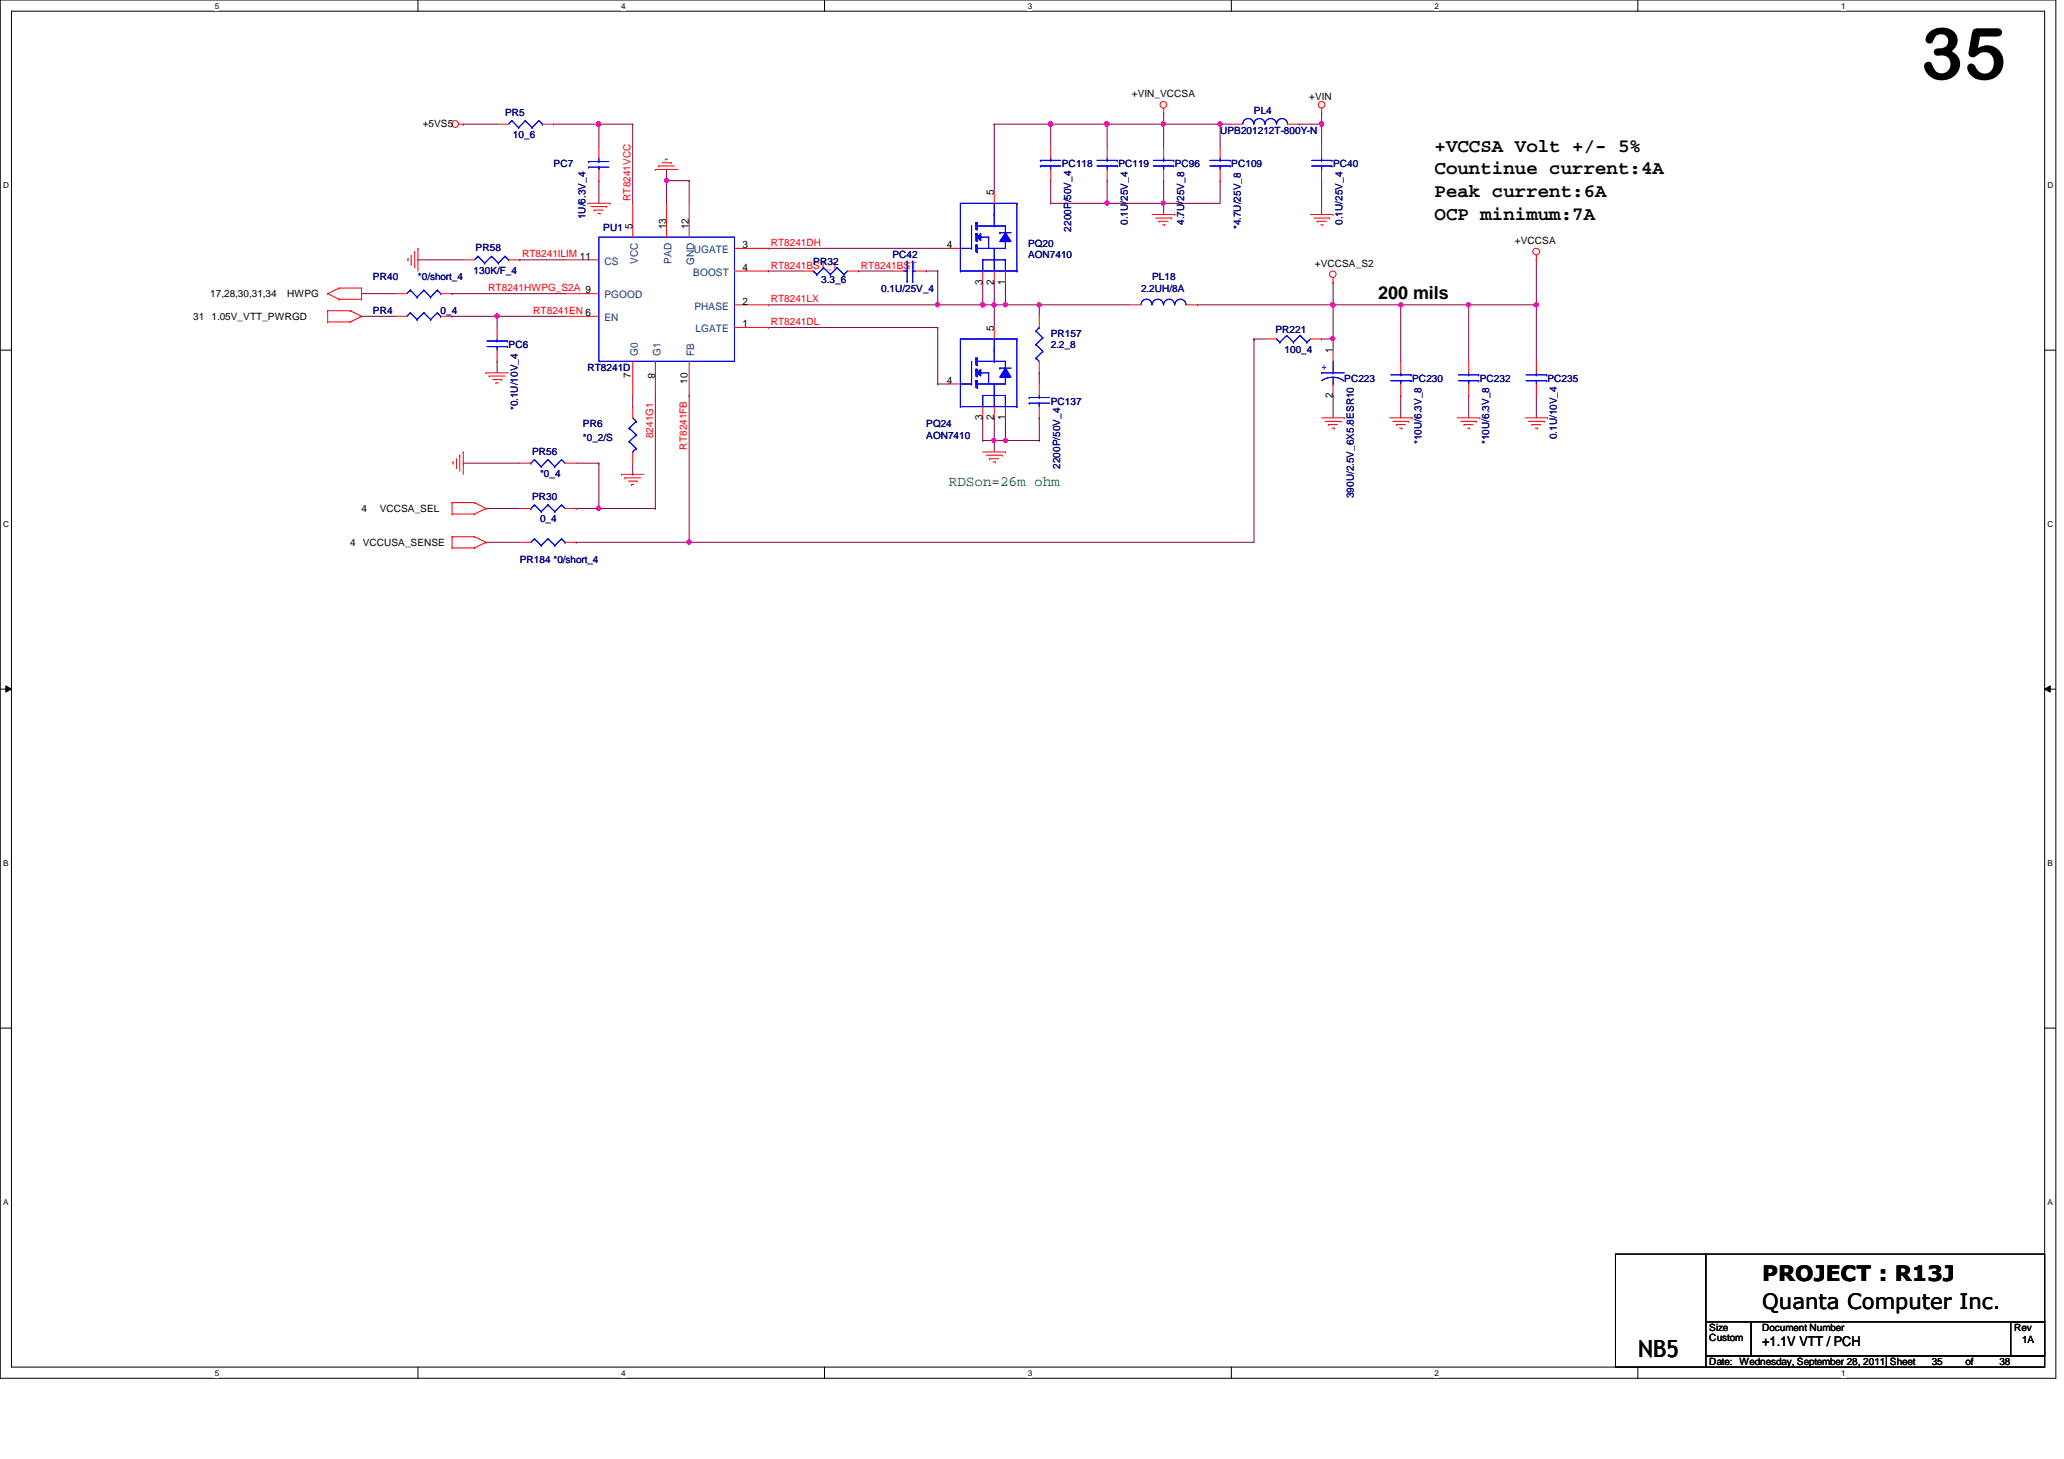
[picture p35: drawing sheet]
<svg xmlns="http://www.w3.org/2000/svg" width="297mm" height="210mm" viewBox="0 0 297 210" stroke-linecap="round" stroke-linejoin="round" font-family="sans-serif">
<defs><g id="words">
<text font-size="10.4" x="276.4" y="11.4">35</text>
<text font-size="3.4" x="235.8" y="195.2">NB5</text>
<g font-size="3">
<text x="253.6" y="184.3">PROJECT : R13J</text>
<text x="253.6" y="188.3">Quanta Computer Inc.</text>
</g>
<g font-size="2.8">
<text x="206.5" y="21.8">+VCCSA Volt +/- 5%</text>
<text x="206.5" y="28.3">Peak current:6A</text>
<text x="206.5" y="25.1">Countinue current:4A</text>
<text x="206.5" y="31.6">OCP minimum:7A</text>
</g>
<text font-size="2.6" x="198.3" y="43.1">200 mils</text>
<text font-size="2.1" fill="#008000" x="136.6" y="69.8">RDSon=26m ohm</text>
<text font-size="1.9" x="253.6" y="193.6">+1.1V VTT / PCH</text>
<g font-size="1.5">
<text x="143" y="28.1" transform="rotate(-90 143 28.1)">5</text>
<text x="91" y="33" transform="rotate(-90 91 33)">5</text>
<text x="95.9" y="33" transform="rotate(-90 95.9 33)">13</text>
<text x="99.1" y="33" transform="rotate(-90 99.1 33)">12</text>
<text x="106.8" y="35.7">3</text>
<text x="136.3" y="35.7">4</text>
<text x="106.8" y="38.9">4</text>
<text x="141.4" y="40.9" transform="rotate(-90 141.4 40.9)">3</text>
<text x="143" y="40.9" transform="rotate(-90 143 40.9)">2</text>
<text x="144.6" y="40.9" transform="rotate(-90 144.6 40.9)">1</text>
<text x="106.8" y="47.1">1</text>
<text x="106.8" y="43.8">2</text>
<text x="143" y="47.6" transform="rotate(-90 143 47.6)">5</text>
<text x="191.8" y="50.8" transform="rotate(-90 191.8 50.8)">1</text>
<text x="136.3" y="55.2">4</text>
<text x="191.8" y="57.2" transform="rotate(-90 191.8 57.2)">2</text>
<text x="141.4" y="60.5" transform="rotate(-90 141.4 60.5)">3</text>
<text x="143" y="60.5" transform="rotate(-90 143 60.5)">2</text>
<text x="144.6" y="60.5" transform="rotate(-90 144.6 60.5)">1</text>
</g>
<g font-size="1.5" fill="#004080">
<text x="87" y="38.1">CS</text>
<text x="91.8" y="38" transform="rotate(-90 91.8 38)">VCC</text>
<text x="96.6" y="37.9" transform="rotate(-90 96.6 37.9)">PAD</text>
<text x="99.8" y="39.7">BOOST</text>
<text x="99.9" y="36.4">UGATE</text>
<text x="99.9" y="38.1" transform="rotate(-90 99.9 38.1)">GND</text>
<text x="87" y="42.9">PGOOD</text>
<text x="87" y="46.2">EN</text>
<text x="99.9" y="44.5">PHASE</text>
<text x="100.1" y="47.8">LGATE</text>
<text x="91.8" y="51.2" transform="rotate(-90 91.8 51.2)">G0</text>
<text x="95" y="51.2" transform="rotate(-90 95 51.2)">G1</text>
<text x="99.9" y="51.2" transform="rotate(-90 99.9 51.2)">FB</text>
</g>
<g font-size="1.4" fill="#000080">
<text x="72.7" y="16.6">PR5</text>
<text x="180.5" y="16.5">PL4</text>
<text x="73.8" y="19.9">10_6</text>
<text x="175.6" y="19.2">UPB201212T-800Y-N</text>
<text x="79.7" y="24.1">PC7</text>
<text x="152.8" y="24.1">PC118</text>
<text x="160.9" y="24.1">PC119</text>
<text x="169.1" y="24.1">PC96</text>
<text x="177.2" y="24.1">PC109</text>
<text x="191.9" y="24.1">PC40</text>
<text x="84.3" y="31.5" transform="rotate(-90 84.3 31.5)">1U/6.3V_4</text>
<text x="86.8" y="33.2">PU1</text>
<text x="148" y="35.5">PQ20</text>
<text x="154.2" y="33.3" transform="rotate(-90 154.2 33.3)">2200P/50V_4</text>
<text x="162.3" y="32.3" transform="rotate(-90 162.3 32.3)">0.1U/25V_4</text>
<text x="170.4" y="32.3" transform="rotate(-90 170.4 32.3)">4.7U/25V_8</text>
<text x="178.6" y="33" transform="rotate(-90 178.6 33)">*4.7U/25V_8</text>
<text x="193.2" y="32.3" transform="rotate(-90 193.2 32.3)">0.1U/25V_4</text>
<text x="53.7" y="40.3">PR40</text>
<text x="60.2" y="40.3">*0/short_4</text>
<text x="68.2" y="39.4">130K/F_4</text>
<text x="68.4" y="36.1">PR58</text>
<text x="117" y="38.1">PR32</text>
<text x="118.2" y="40.7">3.3_6</text>
<text x="126.8" y="42">0.1U/25V_4</text>
<text x="128.4" y="37.1">PC42</text>
<text x="148" y="37.1">AON7410</text>
<text x="164.2" y="42">2.2UH/8A</text>
<text x="165.8" y="40.3">PL18</text>
<text x="53.7" y="45.2">PR4</text>
<text x="63.4" y="45.2">0_4</text>
<text x="183.6" y="47.8">PR221</text>
<text x="73.2" y="50.1">PC6</text>
<text x="84.5" y="53.3">RT8241D</text>
<text x="151.2" y="48.5">PR157</text>
<text x="151.2" y="50.1">2.2_8</text>
<text x="184.9" y="50.8">100_4</text>
<text x="74.5" y="59" transform="rotate(-90 74.5 59)">*0.1U/10V_4</text>
<text x="151.2" y="58.3">PC137</text>
<text x="193.5" y="55">PC223</text>
<text x="203.2" y="55">PC230</text>
<text x="213" y="55">PC232</text>
<text x="222.7" y="55">PC235</text>
<text x="76.6" y="65.4">PR56</text>
<text x="83.9" y="61.5">PR6</text>
<text x="83.9" y="63.4">*0_2/S</text>
<text x="133.3" y="61.5">PQ24</text>
<text x="133.3" y="63.1">AON7410</text>
<text x="204.6" y="63.9" transform="rotate(-90 204.6 63.9)">*10U/6.3V_8</text>
<text x="214.3" y="63.9" transform="rotate(-90 214.3 63.9)">*10U/6.3V_8</text>
<text x="224.1" y="63.2" transform="rotate(-90 224.1 63.2)">0.1U/10V_4</text>
<text x="76.6" y="71.9">PR30</text>
<text x="77.7" y="68.6">*0_4</text>
<text x="152.6" y="67.4" transform="rotate(-90 152.6 67.4)">2200P/50V_4</text>
<text x="194.8" y="71.7" transform="rotate(-90 194.8 71.7)">390U/2.5V_6X5.8ESR10</text>
<text x="77.7" y="75.1">0_4</text>
<text x="74.8" y="81">PR184 *0/short_4</text>
</g>
<g font-size="1.4">
<text x="162.9" y="14">+VIN_VCCSA</text>
<text x="188.4" y="14.4">+VIN</text>
<text x="60.8" y="18.2">+5VS5</text>
<text x="218" y="35.1">+VCCSA</text>
<text x="189.2" y="38.4">+VCCSA_S2</text>
<text x="27.8" y="46.1">31</text>
<text x="30.3" y="42.8">17,28,30,31,34</text>
<text x="30.4" y="46.1">1.05V_VTT_PWRGD</text>
<text x="41.3" y="42.8">HWPG</text>
<text x="93.3" y="53.6" transform="rotate(90 93.3 53.6)">8</text>
<text x="90.8" y="54.4" transform="rotate(-90 90.8 54.4)">7</text>
<text x="98.9" y="55.2" transform="rotate(-90 98.9 55.2)">10</text>
<text x="52" y="73.7">4</text>
<text x="54.6" y="73.7">VCCSA_SEL</text>
<text x="50.4" y="78.6">4 VCCUSA_SENSE</text>
<text x="246" y="191.5">Size</text>
<text x="253.6" y="191.5">Document Number</text>
<text x="289.9" y="191.5">Rev</text>
<text x="246" y="196.4">Date: Wednesday, September 28, 2011 Sheet</text>
<text x="246" y="193">Custom</text>
<text x="278" y="196.4">35</text>
<text x="282.9" y="196.4">of</text>
<text x="287.7" y="196.4">38</text>
<text x="291" y="193.2">1A</text>
</g>
<g font-size="1.4" fill="#f00">
<text x="90.7" y="28.9" transform="rotate(-90 90.7 28.9)">RT8241VCC</text>
<text x="110.9" y="35.4">RT8241DH</text>
<text x="70.3" y="41.9">RT8241HWPG_S2A 9</text>
<text x="75.1" y="37">RT8241ILIM 11</text>
<text x="110.9" y="38.7">RT8241BST_1</text>
<text x="123.9" y="38.7">RT8241BST</text>
<text x="76.7" y="45.2">RT8241EN 6</text>
<text x="110.9" y="46.8">RT8241DL</text>
<text x="110.9" y="43.5">RT8241LX</text>
<text x="94" y="63" transform="rotate(-90 94 63)">8241G1</text>
<text x="98.8" y="64.7" transform="rotate(-90 98.8 64.7)">RT8241FB</text>
</g>
<text font-size="1.4" fill="#00f" x="190.2" y="53.2">+</text>
<g font-size="1.2">
<text x="30.9" y="1.2">5</text>
<text x="89.4" y="1.2">4</text>
<text x="147.9" y="1.2">3</text>
<text x="206.5" y="1.2">2</text>
<text x="265" y="1.2">1</text>
<text x=".5" y="27.1">D</text>
<text x="294.7" y="27.1">D</text>
<text x=".5" y="75.8">C</text>
<text x="294.7" y="75.8">C</text>
<text x=".5" y="124.6">B</text>
<text x="294.7" y="124.6">B</text>
<text x=".5" y="173.4">A</text>
<text x="294.7" y="173.4">A</text>
<text x="30.9" y="197.9">5</text>
<text x="89.4" y="197.9">4</text>
<text x="147.9" y="197.9">3</text>
<text x="206.5" y="197.9">2</text>
<text x="265" y="197.9">1</text>
</g>
</g></defs>
<path d="M0 0h295.9v198.3h-295.9zM1.6 1.6h292.7v195.1h-292.7z" fill="none" stroke="#000" stroke-width=".14"/>
<g fill="#fff">
<path d="M30.9 .2h.6v1.3h-.6z"/>
<path d="M30.9 196.8h.6v1.4h-.6z"/>
</g>
<path d="M60.2 0v1.6M60.2 196.7v1.6" fill="none" stroke="#000" stroke-width=".14"/>
<g fill="#fff">
<path d="M89.4 .2h.6v1.3h-.6z"/>
<path d="M89.4 196.8h.6v1.4h-.6z"/>
</g>
<path d="M118.7 0v1.6M118.7 196.7v1.6" fill="none" stroke="#000" stroke-width=".14"/>
<g fill="#fff">
<path d="M147.9 .2h.6v1.3h-.6z"/>
<path d="M147.9 196.8h.6v1.4h-.6z"/>
</g>
<path d="M177.2 0v1.6M177.2 196.7v1.6" fill="none" stroke="#000" stroke-width=".14"/>
<g fill="#fff">
<path d="M206.5 .2h.5v1.3h-.5z"/>
<path d="M206.5 196.8h.5v1.4h-.5z"/>
</g>
<path d="M235.7 0v1.6M235.7 196.7v1.6" fill="none" stroke="#000" stroke-width=".14"/>
<g fill="#fff">
<path d="M265 .2h.6v1.3h-.6z"/>
<path d="M265 196.8h.6v1.4h-.6z"/>
<path d="M.5 26h.8v1.3h-.8z"/>
<path d="M294.7 26h.8v1.3h-.8z"/>
<path d="M.5 74.8h.8v1.3h-.8z"/>
<path d="M294.7 74.8h.8v1.3h-.8z"/>
</g>
<path d="M0 50.4h1.6M294.3 50.4h1.6" fill="none" stroke="#000" stroke-width=".14"/>
<g fill="#fff">
<path d="M.5 123.5h.7v1.3h-.7z"/>
<path d="M294.7 123.5h.7v1.3h-.7z"/>
</g>
<path d="M0 99.1h1.6M.8 98.7l.8 .4-.8 .5zM294.3 99.1l.8-.4v.9zM294.3 99.1h1.6" fill="none" stroke="#000" stroke-width=".14"/>
<path d="M.8 98.7l.8 .4-.8 .5zM294.3 99.1l.8-.4v.9z" fill="#000"/>
<g fill="#fff">
<path d="M.5 172.3h.7v1.3h-.7z"/>
<path d="M294.7 172.3h.7v1.3h-.7z"/>
</g>
<path d="M0 147.9h1.6M294.3 147.9h1.6" fill="none" stroke="#000" stroke-width=".14"/>
<path d="M91.1 17.9h.1M91.1 17.9v11.4M135 43.9h.1M135 43.9h6.4" fill="none" stroke="#800040" stroke-width=".14"/>
<circle cx="141.4" cy="43.9" r=".3" fill="#f0f"/>
<circle cx="141.4" cy="43.9" r=".3" fill="none" stroke="#f0f" stroke-width=".14"/>
<circle cx="134.9" cy="43.9" r=".3" fill="#f0f"/>
<circle cx="134.9" cy="43.9" r=".3" fill="none" stroke="#f0f" stroke-width=".14"/>
<path d="M86.2 17.9h.1M86.2 17.9h4.9M86.2 17.9v3.2" fill="none" stroke="#800040" stroke-width=".14"/>
<circle cx="86.1" cy="17.8" r=".31" fill="#f0f"/>
<circle cx="86.1" cy="17.8" r=".31" fill="none" stroke="#f0f" stroke-width=".14"/>
<path d="M143.1 17.9h.1M143.1 17.9h8.1" fill="none" stroke="#800040" stroke-width=".14"/>
<circle cx="151.2" cy="17.8" r=".31" fill="#f0f"/>
<circle cx="151.2" cy="17.8" r=".31" fill="none" stroke="#f0f" stroke-width=".14"/>
<path d="M110.6 35.7h.1M110.6 39h.1M110.6 35.7h26M110.6 39h4.8M167.5 26h.1M167.5 26v3.3M65.1 45.5h.1M65.1 45.5h6.4M172.3 43.9h.1M172.3 43.9h19.6" fill="none" stroke="#800040" stroke-width=".14"/>
<circle cx="167.4" cy="29.2" r=".3" fill="#f0f"/>
<circle cx="167.4" cy="29.2" r=".3" fill="none" stroke="#f0f" stroke-width=".14"/>
<path d="M151.2 29.3h.1M151.2 29.3h8.1M52 45.5h.1M52 45.5h4.9M71.5 45.5h.1M71.5 45.5h9.8" fill="none" stroke="#800040" stroke-width=".14"/>
<circle cx="71.5" cy="45.5" r=".3" fill="#f0f"/>
<circle cx="71.5" cy="45.5" r=".3" fill="none" stroke="#f0f" stroke-width=".14"/>
<g fill="none" stroke="#800040" stroke-width=".14">
<path d="M143.1 17.9h.1M143.1 17.9v9.7M159.3 17.9h.1M159.3 17.9v3.2M167.5 29.3h.1M167.5 29.3v1.6M135 55.2h.1M135 55.2h1.6M141.4 40.6h.1M141.4 40.6v3.3M143.1 43.9h.1M143.1 40.6h.1"/>
<path d="M143.1 40.6v6.5M144.7 40.6h.1M144.7 40.6v3.3M191.9 56.9h.1M191.9 48.8h.1M191.9 48.8v1.6M191.9 56.9v3.2M141.4 63.4h.1M141.4 60.1h.1M141.4 63.4h1.7M141.4 60.1v3.3M144.7 60.1h.1"/>
<path d="M144.7 60.1v3.3"/>
</g>
<circle cx="191.8" cy="48.7" r=".3" fill="#f0f"/>
<circle cx="191.8" cy="48.7" r=".3" fill="none" stroke="#f0f" stroke-width=".14"/>
<path d="M151.2 17.9h.1M151.2 17.9v3.2M167.5 17.9h.1M167.5 17.9v3.2M151.2 26h.1M151.2 26v3.3M143.1 60.1h.1M143.1 60.1v3.3" fill="none" stroke="#800040" stroke-width=".14"/>
<circle cx="143" cy="63.4" r=".3" fill="#f0f"/>
<circle cx="143" cy="63.4" r=".3" fill="none" stroke="#f0f" stroke-width=".14"/>
<path d="M191.9 40.6h.1M191.9 40.6v3.3M143.1 63.4h.1M143.1 63.4v1.6" fill="none" stroke="#800040" stroke-width=".14"/>
<circle cx="191.8" cy="43.9" r=".3" fill="#f0f"/>
<circle cx="191.8" cy="43.9" r=".3" fill="none" stroke="#f0f" stroke-width=".14"/>
<path d="M159.3 29.3h.1M159.3 29.3h8.2" fill="none" stroke="#800040" stroke-width=".14"/>
<circle cx="159.3" cy="29.2" r=".3" fill="#f0f"/>
<circle cx="159.3" cy="29.2" r=".3" fill="none" stroke="#f0f" stroke-width=".14"/>
<path d="M141.4 43.9h.1M141.4 43.9h1.7" fill="none" stroke="#800040" stroke-width=".14"/>
<circle cx="143" cy="43.9" r=".3" fill="#f0f"/>
<circle cx="143" cy="43.9" r=".3" fill="none" stroke="#f0f" stroke-width=".14"/>
<circle cx="141.4" cy="43.9" r=".3" fill="#f0f"/>
<circle cx="141.4" cy="43.9" r=".3" fill="none" stroke="#f0f" stroke-width=".14"/>
<g fill="none" stroke="#800040" stroke-width=".14">
<path d="M159.3 26h.1M159.3 26v3.3M71.5 52h.1M71.5 52v1.6M143.1 43.9h.1M143.1 43.9h1.6M149.6 43.9h.1M149.6 43.9h13M221.1 56.9h.1M221.1 43.9h.1M221.1 43.9v8.1M221.1 56.9v3.2"/>
<path d="M143.1 63.4h.1M143.1 63.4h1.6"/>
</g>
<circle cx="149.6" cy="43.9" r=".3" fill="#f0f"/>
<circle cx="149.6" cy="43.9" r=".3" fill="none" stroke="#f0f" stroke-width=".14"/>
<path d="M151.2 17.9h.1M151.2 17.9h8.1M135 39h.1M135 39v4.9M110.6 47.1h.1M110.6 47.1h24.4M135 47.1h.1M135 47.1v8.1M149.6 60.1h.1M149.6 60.1v3.3" fill="none" stroke="#800040" stroke-width=".14"/>
<circle cx="159.3" cy="17.8" r=".31" fill="#f0f"/>
<circle cx="159.3" cy="17.8" r=".31" fill="none" stroke="#f0f" stroke-width=".14"/>
<circle cx="151.2" cy="17.8" r=".31" fill="#f0f"/>
<circle cx="151.2" cy="17.8" r=".31" fill="none" stroke="#f0f" stroke-width=".14"/>
<path d="M167.5 17.9h.1M167.5 17.9h8.1M175.6 17.9h.1M175.6 17.9v3.2M60.2 37.4h.1M60.2 37.4h6.5M86.2 26h.1M86.2 26v3.3M123.6 39h.1M123.6 39h4.8M65.1 42.2h.1M65.1 42.2h16.2" fill="none" stroke="#800040" stroke-width=".14"/>
<circle cx="167.4" cy="17.8" r=".31" fill="#f0f"/>
<circle cx="167.4" cy="17.8" r=".31" fill="none" stroke="#f0f" stroke-width=".14"/>
<g fill="none" stroke="#800040" stroke-width=".14">
<path d="M66.7 17.9h.1M66.7 17.9h4.8M79.7 17.9h.1M79.7 17.9h6.5M159.3 17.9h.1M159.3 17.9h8.2M74.8 37.4h.1M74.8 37.4h6.5M133.3 39h.1M133.3 39h1.7M167.5 29.3h.1M175.6 26h.1"/>
<path d="M175.6 26v3.3h-8.1M71.5 45.5h.1M71.5 45.5v1.6M99.2 56.9h.1M99.2 56.9v21.1M110.6 43.9h.1M110.6 43.9h24.4"/>
</g>
<circle cx="159.3" cy="17.8" r=".31" fill="#f0f"/>
<circle cx="159.3" cy="17.8" r=".31" fill="none" stroke="#f0f" stroke-width=".14"/>
<path d="M167.5 16.3h.1M167.5 16.3v1.6M190.2 17.9h.1M190.2 17.9v3.2" fill="none" stroke="#800040" stroke-width=".14"/>
<circle cx="190.2" cy="17.8" r=".31" fill="#f0f"/>
<circle cx="190.2" cy="17.8" r=".31" fill="none" stroke="#f0f" stroke-width=".14"/>
<path d="M175.6 17.9h.1M175.6 17.9h1.6M187 17.9h.1M190.2 16.3h.1M190.2 16.3v1.6h-3.2M190.2 26h.1M190.2 26v4.9" fill="none" stroke="#800040" stroke-width=".14"/>
<circle cx="175.5" cy="17.8" r=".31" fill="#f0f"/>
<circle cx="175.5" cy="17.8" r=".31" fill="none" stroke="#f0f" stroke-width=".14"/>
<path d="M82.9 78h.1M82.9 78h97.6M99.2 78h.1" fill="none" stroke="#800040" stroke-width=".14"/>
<circle cx="99.2" cy="78" r=".31" fill="#f0f"/>
<circle cx="99.2" cy="78" r=".31" fill="none" stroke="#f0f" stroke-width=".14"/>
<path d="M180.5 48.8h.1M180.5 48.8h1.6M180.5 48.8v29.2M190.2 48.8h.1M191.9 43.9h.1M191.9 43.9v4.9h-1.7M211.4 43.9h.1M211.4 43.9h9.7M69.9 78h.1M69.9 78h4.9" fill="none" stroke="#800040" stroke-width=".14"/>
<circle cx="221.1" cy="43.9" r=".31" fill="#f0f"/>
<circle cx="221.1" cy="43.9" r=".31" fill="none" stroke="#f0f" stroke-width=".14"/>
<path d="M221.1 37.4h.1M221.1 37.4v6.5M149.6 53.6h.1M149.6 43.9h.1M149.6 43.9v1.6M149.6 53.6v1.6M191.9 43.9h.1M191.9 43.9h9.7" fill="none" stroke="#800040" stroke-width=".14"/>
<circle cx="191.8" cy="43.9" r=".3" fill="#f0f"/>
<circle cx="191.8" cy="43.9" r=".3" fill="none" stroke="#f0f" stroke-width=".14"/>
<path d="M201.6 56.9h.1M201.6 43.9h.1M201.6 43.9v8.1M201.6 56.9v3.2" fill="none" stroke="#800040" stroke-width=".14"/>
<circle cx="201.6" cy="43.9" r=".3" fill="#f0f"/>
<circle cx="201.6" cy="43.9" r=".3" fill="none" stroke="#f0f" stroke-width=".14"/>
<path d="M52 42.2h.1M52 42.2h4.9M211.4 56.9h.1M211.4 43.9h.1M211.4 43.9v8.1M211.4 56.9v3.2" fill="none" stroke="#800040" stroke-width=".14"/>
<circle cx="211.3" cy="43.9" r=".3" fill="#f0f"/>
<circle cx="211.3" cy="43.9" r=".3" fill="none" stroke="#f0f" stroke-width=".14"/>
<path d="M144.7 43.9h.1M144.7 43.9h4.9M201.6 43.9h.1M201.6 43.9h9.8" fill="none" stroke="#800040" stroke-width=".14"/>
<circle cx="144.7" cy="43.9" r=".3" fill="#f0f"/>
<circle cx="144.7" cy="43.9" r=".3" fill="none" stroke="#f0f" stroke-width=".14"/>
<path d="M144.7 63.4h4.9M149.6 63.4h.1" fill="none" stroke="#800040" stroke-width=".14"/>
<circle cx="144.7" cy="63.4" r=".3" fill="#f0f"/>
<circle cx="144.7" cy="63.4" r=".3" fill="none" stroke="#f0f" stroke-width=".14"/>
<path d="M95.9 26h.1M95.9 26v3.3" fill="none" stroke="#800040" stroke-width=".14"/>
<circle cx="95.9" cy="26" r=".31" fill="#f0f"/>
<circle cx="95.9" cy="26" r=".31" fill="none" stroke="#f0f" stroke-width=".14"/>
<path d="M95.9 26h.1M95.9 24.4h.1M95.9 26h3.3M95.9 24.4v1.6M99.2 26h.1M99.2 26v3.3M94.3 56.9v16.3M69.9 73.2h.1M69.9 73.2h4.9M86.2 73.2h.1M86.2 73.2h8.1M94.3 73.2h.1" fill="none" stroke="#800040" stroke-width=".14"/>
<circle cx="86.1" cy="73.1" r=".3" fill="#f0f"/>
<circle cx="86.1" cy="73.1" r=".3" fill="none" stroke="#f0f" stroke-width=".14"/>
<path d="M91.1 58.5h.1M91.1 56.9v1.6M66.7 66.6h.1M66.7 66.6h8.1M82.9 73.2h.1M82.9 66.6h3.3M82.9 73.2h3.3M86.2 66.6h.1M86.2 73.2h.1M86.2 66.6v6.6M91.1 68.2h.1M91.1 66.6v1.6" fill="none" stroke="#800040" stroke-width=".14"/>
<g fill="none" stroke="#f00" stroke-width=".14">
<path d="M66 17.9h.7M66.7 17.9h.1M167.5 16.3h.1M167.5 15.6v.7M190.2 16.3h.1M190.2 15.6v.7M58.7 37.2h.1M58.7 37.2v.3M59.2 38h.1M59.2 36.7v1.3M59.7 36.2h.1M59.7 36.2v2.3"/>
<path d="M60.2 35.7h.1M60.2 35.7v3.3M84.5 29.3h3.3M85 29.7h2.3M85.5 30.2h.1M85.5 30.2h1.3M86 30.7h.4M86.4 30.7h.1M87.3 29.7h.1M87.8 29.3h.1M94.3 24.4h.1M94.3 24.4h3.3"/>
<path d="M94.8 23.9h.1M94.8 23.9h2.3M95.3 23.4h1.3M95.8 22.9h.1M95.8 22.9h.3M96.6 23.4h.1M165.8 30.9h3.3M166.3 31.4h2.3M166.8 31.8h.1M166.8 31.8h1.3M167.3 32.3h.3M167.6 32.3h.1"/>
<path d="M168.6 31.4h.1M169.1 30.9h.1M188.6 30.9h3.3M189.1 31.4h2.2M189.6 31.8h.1M189.6 31.8h1.3M190.1 32.3h.3M190.4 32.3h.1M191.3 31.4h.1M191.9 30.9h.1M191.9 40v.6M221.1 37.4h.1"/>
<path d="M221.1 36.7v.7M47.2 42.2h.1M47.2 44.7h.1M47.2 46.3h.1M47.2 42.2l1.6 .9M47.2 46.3h3.2M47.2 44.7h3.2M47.2 44.7v1.6M48.8 41.4h.1M48.8 43.1h.1M48.8 41.4l-1.6 .8M48.8 41.4h3.2"/>
<path d="M48.8 43.1h3.2M50.4 46.3h.1M50.4 44.7h.1M50.4 44.7l1.6 .8M52 41.4h.1M52 43.1h.1M52 45.5h.1M52 41.4v1.7M52 45.5l-1.6 .8M69.9 53.6h.1M69.9 53.6h3.3M70.4 54.1h.1"/>
<path d="M70.4 54.1h2.3M70.9 54.6h1.3M71.4 55.1h.1M71.4 55.1h.3M72.2 54.6h.1M191.9 40.6h.1M65.1 77.2h.1M65.1 78.8h.1M65.1 74h.1M65.1 72.3h.1M65.1 78.8h3.2M65.1 77.2h3.2"/>
<path d="M65.1 72.3v1.7M65.1 77.2v1.6M65.1 72.3h3.2M65.1 74h3.2M65.2 66.5h.1M65.2 66.5v.3M65.7 67.3h.1M65.7 66v1.3M66.2 65.5h.1M66.2 65.5v2.3M66.7 65h.1M66.7 65v3.2"/>
<path d="M68.3 78.8h.1M68.3 77.2h.1M68.3 72.3h.1M68.3 74h.1M68.3 77.2l1.6 .8M68.3 72.3l1.6 .9M69.9 78h.1M69.9 73.2h.1M69.9 78l-1.6 .8M69.9 73.2l-1.6 .8M89.4 68.2h.1M89.4 68.2h3.3"/>
<path d="M89.9 68.7h.1M89.9 68.7h2.3M90.4 69.2h1.3M90.9 69.7h.1M90.9 69.7h.3M91.7 69.2h.1M141.4 65h3.3M141.9 65.5h2.3M142.4 66h.1M142.4 66h1.3M142.9 66.5h.4M143.3 66.5h.1"/>
<path d="M144.2 65.5h.1M144.7 65h.1M190.2 60.1h3.3M190.7 60.6h2.3M191.2 61.1h.1M191.2 61.1h1.3M191.7 61.6h.3M192 61.6h.1M193 60.6h.1M193.5 60.1h.1M200 60.1h3.2M200.4 60.6h2.3"/>
<path d="M201 61.1h.1M201 61.1h1.3M201.4 61.6h.4M201.8 61.6h.1M202.7 60.6h.1M203.2 60.1h.1M209.7 60.1h3.3M210.2 60.6h2.3M210.7 61.1h.1M210.7 61.1h1.3M211.2 61.6h.3M211.5 61.6h.1"/>
<path d="M212.5 60.6h.1M213 60.1h.1M219.5 60.1h3.2M220 60.6h2.2M220.5 61.1h.1M220.5 61.1h1.2M220.9 61.6h.4M221.3 61.6h.1M222.2 60.6h.1M222.7 60.1h.1"/>
<circle cx="65.5" cy="17.8" r=".48"/>
<circle cx="167.4" cy="15.1" r=".47"/>
<circle cx="190.2" cy="15.1" r=".47"/>
<circle cx="191.8" cy="39.4" r=".47"/>
<circle cx="221.1" cy="36.2" r=".48"/>
</g>
<path d="M232.5 180.4h13v16.3h-13zM245.5 180.4h48.8v9.8h-48.8zM245.5 190.2h6.5v4.9h-6.5zM245.5 195.1h26v1.6h-26zM252 190.2h42.3v4.9h-42.3zM271.5 195.1h22.8v1.6h-22.8zM289.4 190.2h4.9v4.9h-4.9z" fill="none" stroke="#000" stroke-width=".14"/>
<path d="M144.7 33.5l.8 1.3h-1.6z" fill="#00f"/>
<path d="M144.7 33.5l.8 1.3h-1.6z" fill="none" stroke="#00f" stroke-width=".14"/>
<path d="M140.6 34.1l.5-.5v1z" fill="#00f"/>
<g fill="none" stroke="#00f" stroke-width=".14">
<path d="M138.2 29.3h.1M138.2 39h.1M138.2 39h8.1M138.2 29.3h8.1M138.2 29.3v9.7M138.2 35.7h1.6M139.8 32.5h.1M139.8 35.7h.1M139.8 32.5v3.2M140.5 35.3h.1M140.5 33.6h.1M140.5 32h.1"/>
<path d="M140.5 32v1h.1M140.5 33.6v1h.1M140.5 35.3v.9h.1M140.6 34.1l.5-.5v1zM140.6 36.2h.1M140.6 35.3h.1M140.6 34.6h.1M140.6 33.6h.1M140.6 33h.1M140.6 32h.1M140.6 35.7h.1M140.6 32v1"/>
<path d="M140.6 33.6v1M140.6 35.3v.9M140.6 32.5h4.1M141.1 34.1h.1M141.1 34.1h1.2M141.4 37.4h.1M141.4 37.4v1.6M141.4 37.4h3.3M142.3 34.1h.1M142.3 34.1v1.6M143.1 30.9h.1M143.1 32.5h.1"/>
<path d="M143.1 37.4h.1M143.1 35.7h.1M143.1 29.3v3.2M143.1 35.7v3.3M143.9 33.5h.1M143.9 33.5h1.6M144.7 34.8h.1M144.7 32.5h.1M144.7 37.4h.1M144.7 32.5v1M144.7 34.8v.9h-4.1M144.7 37.4v1.6"/>
<path d="M146.3 39h.1M146.3 29.3h.1M146.3 29.3v9.7"/>
</g>
<path d="M144.7 33.5l.8 1.3h-1.6z" fill="#00f"/>
<path d="M144.7 33.5l.8 1.3h-1.6z" fill="none" stroke="#00f" stroke-width=".14"/>
<path d="M140.6 34.1l.5-.5v1z" fill="#00f"/>
<g fill="none" stroke="#00f" stroke-width=".14">
<path d="M178.9 17.9a.78 .78 0 0 1 .7-.8 .78 .78 0 0 1 .8 .8M180.5 17.9a.78 .78 0 0 1 .7-.8 .78 .78 0 0 1 .8 .8M182.1 17.9a.8 .8 0 0 1 .8-.8 .8 .8 0 0 1 .8 .8M183.7 17.9a.78 .78 0 0 1 .8-.8 .78 .78 0 0 1 .8 .8M68.8 36.9h.1M68.8 36.9l-.5 .5M68.8 36.9l1 .9M69.8 37.8h.1M70.7 36.9h.1M70.7 36.9l-.9 .9M70.7 36.9l1 .9M71.7 37.8h.1"/>
<path d="M72.7 36.9h.1M72.7 36.9l-1 .9M72.7 36.9l.5 .5M73.2 37.4h.1M117 39h.1M117 39l.6 .5M117.6 39.5h.1M118.5 38.5h.1M118.5 38.5l1 1M118.5 38.5l-.9 1M119.5 39.5h.1M120.5 38.5h.1"/>
<path d="M120.5 38.5l1 1M120.5 38.5l-1 1M121.5 39.5h.1M122 39l-.5 .5M138.2 29.3h.1M138.2 39h.1M138.2 39h8.1M138.2 29.3h8.1M138.2 29.3v9.7M138.2 35.7h1.6M139.8 32.5h.1M139.8 35.7h.1"/>
<path d="M139.8 32.5v3.2M140.5 35.3h.1M140.5 33.6h.1M140.5 32h.1M140.5 32v1h.1M140.5 33.6v1h.1M140.5 35.3v.9h.1M140.6 34.1l.5-.5v1zM140.6 36.2h.1M140.6 35.3h.1M140.6 34.6h.1M140.6 33.6h.1"/>
<path d="M140.6 33h.1M140.6 32h.1M140.6 35.7h.1M140.6 32v1M140.6 33.6v1M140.6 35.3v.9M140.6 32.5h4.1M141.1 34.1h.1M141.1 34.1h1.2M141.4 37.4h.1M141.4 37.4v1.6M141.4 37.4h3.3"/>
<path d="M142.3 34.1h.1M142.3 34.1v1.6M143.1 30.9h.1M143.1 32.5h.1M143.1 37.4h.1M143.1 35.7h.1M143.1 29.3v3.2M143.1 35.7v3.3M143.9 33.5h.1M143.9 33.5h1.6M144.7 34.8h.1M144.7 32.5h.1"/>
<path d="M144.7 37.4h.1M144.7 32.5v1M144.7 34.8v.9h-4.1M144.7 37.4v1.6M146.3 39h.1M146.3 29.3h.1M146.3 29.3v9.7M157.9 23.9h2.9M157.9 23.1h2.9M159.3 23.1h.1M159.3 23.9h.1M159.3 22.7v.4"/>
<path d="M159.3 23.9v.5M160.8 23.9h.1M160.8 23.1h.1M166 23.9h2.9M166 23.1h2.9M167.5 23.1h.1M167.5 23.9h.1M167.5 22.7v.4M167.5 23.9v.5M168.9 23.9h.1M168.9 23.1h.1M148.1 58h.1"/>
<path d="M148.1 57.2h.1M148.1 58h2.9M148.1 57.2h2.9M149.6 57.2h.1M149.6 58h.1M149.6 56.9v.3M149.6 58v.5M164.2 43.9a.78 .78 0 0 1 .8-.8 .78 .78 0 0 1 .8 .8M165.8 43.9a.8 .8 0 0 1 .8-.8 .8 .8 0 0 1 .8 .8M167.5 43.9a.78 .78 0 0 1 .8-.8 .78 .78 0 0 1 .7 .8M169.1 43.9a.8 .8 0 0 1 .8-.8 .8 .8 0 0 1 .8 .8M183.7 48.8h.1"/>
<path d="M183.7 48.8l.5 .4M184.2 49.2h.1M185.2 48.3h.1M185.2 48.3l.9 .9M185.2 48.3l-1 .9M186.1 49.2h.1M187.1 48.3h.1M187.1 48.3l1 .9M187.1 48.3l-1 .9M188.1 49.2h.1M188.6 48.8l-.5 .4M190.2 53.6h.1"/>
<path d="M190.2 53.6h3.3M191.9 55.2h.1M191.9 53.6h.1M191.9 54.3h-.1a2.69 2.69 0 0 0-1.6 .5M191.9 54.3a2.44 2.44 0 0 1 1.5 .5M191.9 52v1.6M191.9 54.3v.9M76.4 66.6h.1M76.9 66.1h.1M76.9 66.1l1 1M76.9 66.1l-.5 .5M77.9 67.1h.1"/>
<path d="M78.9 66.1h.1M78.9 66.1l.9 1M78.9 66.1l-1 1M79.8 67.1h.1M80.8 66.1h.1M80.8 66.1l.5 .5M80.8 66.1l-1 1M90.5 61.6h.1M90.5 63.5h.1M90.5 61.6l1.1 1M90.5 63.5l1.1 1M91.1 65h.1"/>
<path d="M91.1 60.1l.5 .5M91.6 60.6h.1M91.6 62.6h.1M91.6 64.5h.1M91.6 60.6l-1.1 1M91.6 62.6l-1.1 .9M91.6 64.5l-.5 .5"/>
</g>
<g fill="none" stroke="#f00" stroke-width=".14">
<path d="M177.2 17.9h1.7M185.3 17.9h1.7M66.7 37.4h1.6M73.2 37.4h1.6M115.4 39h1.6M122 39h1.6M136.6 35.7h1.6M141.4 39v1.6M143.1 27.6v1.7M143.1 39v1.6M144.7 39v1.6M159.3 21.1v1.6"/>
<path d="M159.3 24.4v1.6M167.5 21.1v1.6M167.5 24.4v1.6M91.1 58.5v1.6M149.6 55.2v1.7M149.6 58.5v1.6M162.6 43.9h1.6M170.7 43.9h1.6M182.1 48.8h1.6M188.6 48.8h1.6M191.9 50.4v1.6M191.9 55.2v1.7"/>
<path d="M74.8 66.6h1.6M81.3 66.6h1.6M91.1 65v1.6"/>
</g>
<path d="M144.7 53l.8 1.3h-1.6z" fill="#00f"/>
<path d="M144.7 53l.8 1.3h-1.6z" fill="none" stroke="#00f" stroke-width=".14"/>
<path d="M140.6 53.6l.5-.5v1z" fill="#00f"/>
<g fill="none" stroke="#00f" stroke-width=".14">
<path d="M138.2 48.8h.1M138.2 58.5h.1M138.2 58.5h8.1M138.2 48.8h8.1M138.2 48.8v9.7M138.2 55.2h1.6M139.8 52h.1M139.8 55.2h.1M139.8 52v3.2M140.5 54.8h.1M140.5 53.1h.1M140.5 51.5h.1"/>
<path d="M140.5 51.5v1h.1M140.5 53.1v1h.1M140.5 54.8v1h.1M140.6 53.6l.5-.5v1zM140.6 55.8h.1M140.6 54.8h.1M140.6 54.1h.1M140.6 53.1h.1M140.6 52.5h.1M140.6 51.5h.1M140.6 55.2h.1M140.6 51.5v1"/>
<path d="M140.6 53.1v1M140.6 54.8v1M140.6 52h4.1M141.1 53.6h.1M141.1 53.6h1.2M141.4 56.9h.1M141.4 56.9v1.6M141.4 56.9h3.3M142.3 53.6h.1M142.3 53.6v1.6M143.1 50.4h.1M143.1 52h.1"/>
<path d="M143.1 56.9h.1M143.1 55.2h.1M143.1 48.8v3.2M143.1 55.2v3.3M143.9 53h.1M143.9 53h1.6M144.7 54.3h.1M144.7 52h.1M144.7 56.9h.1M144.7 52v1M144.7 54.3v.9h-4.1M144.7 56.9v1.6"/>
<path d="M146.3 58.5h.1M146.3 48.8h.1M146.3 48.8v9.7"/>
</g>
<path d="M144.7 53l.8 1.3h-1.6z" fill="#00f"/>
<path d="M144.7 53l.8 1.3h-1.6z" fill="none" stroke="#00f" stroke-width=".14"/>
<path d="M140.6 53.6l.5-.5v1z" fill="#00f"/>
<g fill="none" stroke="#00f" stroke-width=".14">
<path d="M73.7 17.4h.1M73.7 17.4l-.5 .5M73.7 17.4l.9 1M74.6 18.4h.1M75.6 17.4h.1M75.6 17.4l-1 1M75.6 17.4l1 1M76.6 18.4h.1M77.6 17.4h.1M77.6 17.4l-1 1M77.6 17.4l.5 .5M78.1 17.9h.1"/>
<path d="M84.7 23.2h.1M84.7 24h.1M84.7 23.2h2.9M84.7 24h2.9M86.2 34.1h19.5v17.9h-19.5zM86.2 24h.1M86.2 23.2h.1M86.2 22.7v.5M86.2 24v.4M130.1 39h.5M130.6 39h.1M130.6 37.5v3"/>
<path d="M131.4 39h.1M131.4 39h.3M131.4 37.5v3M149.7 23.9h.1M149.7 23.1h.1M149.7 23.9h3M149.7 23.1h3M151.2 23.1h.1M151.2 23.9h.1M151.2 22.7v.4M151.2 23.9v.5M174.1 23.9h2.9"/>
<path d="M174.1 23.1h2.9M175.6 23.1h.1M175.6 23.9h.1M175.6 22.7v.4M175.6 23.9v.5M177 23.9h.1M177 23.1h.1M188.8 23.9h2.9M188.8 23.1h2.9M190.2 23.1h.1M190.2 23.9h.1M190.2 22.7v.4"/>
<path d="M190.2 23.9v.5M191.7 23.9h.1M191.7 23.1h.1M59.1 45h.1M59.1 41.7h.1M59.1 45l-.6 .5M59.1 45l.9 1M59.1 41.7l-.6 .5M59.1 41.7l.9 1.1M60 46h.1M60 42.8h.1M61 45h.1"/>
<path d="M61 41.7h.1M61 45l-1 1M61 45l1 1M61 41.7l-1 1.1M61 41.7l1 1.1M62 46h.1M62 42.8h.1M62.9 45h.1M62.9 41.7h.1M62.9 45l-.9 1M62.9 45l.5 .5M62.9 41.7l-.9 1.1"/>
<path d="M62.9 41.7l.5 .5M63.4 45.5h.1M63.4 42.2h.1M70.1 49.9h2.9M70.1 49.1h2.9M71.5 49.1h.1M71.5 49.9h.1M71.5 48.8v.3M71.5 49.9v.5M73 49.9h.1M73 49.1h.1M130.6 40.5h.1"/>
<path d="M131.4 40.5h.1M138.2 48.8h.1M138.2 58.5h.1M138.2 58.5h8.1M138.2 48.8h8.1M138.2 48.8v9.7M138.2 55.2h1.6M139.8 52h.1M139.8 55.2h.1M139.8 52v3.2M140.5 54.8h.1M140.5 53.1h.1"/>
<path d="M140.5 51.5h.1M140.5 51.5v1h.1M140.5 53.1v1h.1M140.5 54.8v1h.1M140.6 53.6l.5-.5v1zM140.6 55.8h.1M140.6 54.8h.1M140.6 54.1h.1M140.6 53.1h.1M140.6 52.5h.1M140.6 51.5h.1M140.6 55.2h.1"/>
<path d="M140.6 51.5v1M140.6 53.1v1M140.6 54.8v1M140.6 52h4.1M141.1 53.6h.1M141.1 53.6h1.2M141.4 56.9h.1M141.4 56.9v1.6M141.4 56.9h3.3M142.3 53.6h.1M142.3 53.6v1.6M143.1 50.4h.1"/>
<path d="M143.1 52h.1M143.1 56.9h.1M143.1 55.2h.1M143.1 48.8v3.2M143.1 55.2v3.3M143.9 53h.1M143.9 53h1.6M144.7 54.3h.1M144.7 52h.1M144.7 56.9h.1M144.7 52v1M144.7 54.3v.9h-4.1"/>
<path d="M144.7 56.9v1.6M146.3 58.5h.1M146.3 48.8h.1M146.3 48.8v9.7M149.1 51.5h.1M149.1 49.6h.1M149.1 47.6h.1M149.1 51.5l.5 .5M149.1 49.6l1 .9M149.1 47.6l1 1M149.6 47.1h.1M149.6 47.1l-.5 .5"/>
<path d="M150.1 50.5h.1M150.1 48.6h.1M150.1 50.5l-1 1M150.1 48.6l-1 1M200.1 54.8h3M200.1 53.9h3M201.6 53.9h.1M201.6 54.8h.1M201.6 53.6v.3M201.6 54.8v.4M203.1 54.8h.1M203.1 53.9h.1"/>
<path d="M209.9 54.8h2.9M209.9 53.9h2.9M211.4 53.9h.1M211.4 54.8h.1M211.4 53.6v.3M211.4 54.8v.4M212.8 54.8h.1M212.8 53.9h.1M219.6 54.8h3M219.6 53.9h3M221.1 53.9h.1M221.1 54.8h.1"/>
<path d="M221.1 53.6v.3M221.1 54.8v.4M222.6 54.8h.1M222.6 53.9h.1M76.4 73.2h.1M76.9 77.5h.1M76.9 72.6h.1M76.9 77.5l-.5 .5M76.9 77.5l1 1M76.9 72.6l1 1M76.9 72.6l-.5 .6M77.9 78.5h.1"/>
<path d="M77.9 73.6h.1M78.9 77.5h.1M78.9 72.6h.1M78.9 77.5l-1 1M78.9 77.5l.9 1M78.9 72.6l.9 1M78.9 72.6l-1 1M79.8 78.5h.1M79.8 73.6h.1M80.8 77.5h.1M80.8 72.6h.1M80.8 77.5l-1 1"/>
<path d="M80.8 77.5l.5 .5M80.8 72.6l.5 .6M80.8 72.6l-1 1M81.3 78h.1"/>
</g>
<g fill="none" stroke="#f00" stroke-width=".14">
<path d="M71.5 17.9h1.7M78.1 17.9h1.6M81.3 37.4h4.9M86.2 21.1v1.6M86.2 24.4v1.6M91.1 29.3v4.8M95.9 29.3v4.8M99.2 29.3v4.8M105.7 35.7h4.9M105.7 39h4.9M128.4 39h1.7M131.7 39h1.6"/>
<path d="M151.2 21.1v1.6M151.2 24.4v1.6M175.6 21.1v1.6M175.6 24.4v1.6M190.2 21.1v1.6M190.2 24.4v1.6M56.9 42.2h1.6M56.9 45.5h1.6M63.4 42.2h1.7M63.4 45.5h1.7M71.5 47.1v1.7M71.5 50.4v1.6"/>
<path d="M81.3 42.2h4.9M81.3 45.5h4.9M91.1 52v4.9M94.3 52v4.9M99.2 52v4.9M105.7 47.1h4.9M105.7 43.9h4.9M136.6 55.2h1.6M141.4 58.5v1.6M143.1 47.1v1.7M143.1 58.5v1.6M144.7 58.5v1.6"/>
<path d="M149.6 45.5v1.6M149.6 52v1.6M201.6 52v1.6M201.6 55.2v1.7M211.4 52v1.6M211.4 55.2v1.7M221.1 52v1.6M221.1 55.2v1.7M74.8 78h1.6M74.8 73.2h1.6M81.3 78h1.6M81.3 73.2h1.6"/>
</g>
<circle cx="141.4" cy="43.9" r=".3" fill="#f0f"/>
<circle cx="141.4" cy="43.9" r=".3" fill="none" stroke="#f0f" stroke-width=".14"/>
<circle cx="134.9" cy="43.9" r=".3" fill="#f0f"/>
<circle cx="134.9" cy="43.9" r=".3" fill="none" stroke="#f0f" stroke-width=".14"/>
<circle cx="86.1" cy="17.8" r=".31" fill="#f0f"/>
<circle cx="86.1" cy="17.8" r=".31" fill="none" stroke="#f0f" stroke-width=".14"/>
<circle cx="151.2" cy="17.8" r=".31" fill="#f0f"/>
<circle cx="151.2" cy="17.8" r=".31" fill="none" stroke="#f0f" stroke-width=".14"/>
<circle cx="167.4" cy="29.2" r=".3" fill="#f0f"/>
<circle cx="167.4" cy="29.2" r=".3" fill="none" stroke="#f0f" stroke-width=".14"/>
<circle cx="71.5" cy="45.5" r=".3" fill="#f0f"/>
<circle cx="71.5" cy="45.5" r=".3" fill="none" stroke="#f0f" stroke-width=".14"/>
<circle cx="191.8" cy="48.7" r=".3" fill="#f0f"/>
<circle cx="191.8" cy="48.7" r=".3" fill="none" stroke="#f0f" stroke-width=".14"/>
<circle cx="143" cy="63.4" r=".3" fill="#f0f"/>
<circle cx="143" cy="63.4" r=".3" fill="none" stroke="#f0f" stroke-width=".14"/>
<circle cx="191.8" cy="43.9" r=".3" fill="#f0f"/>
<circle cx="191.8" cy="43.9" r=".3" fill="none" stroke="#f0f" stroke-width=".14"/>
<circle cx="159.3" cy="29.2" r=".3" fill="#f0f"/>
<circle cx="159.3" cy="29.2" r=".3" fill="none" stroke="#f0f" stroke-width=".14"/>
<circle cx="143" cy="43.9" r=".3" fill="#f0f"/>
<circle cx="143" cy="43.9" r=".3" fill="none" stroke="#f0f" stroke-width=".14"/>
<circle cx="141.4" cy="43.9" r=".3" fill="#f0f"/>
<circle cx="141.4" cy="43.9" r=".3" fill="none" stroke="#f0f" stroke-width=".14"/>
<circle cx="149.6" cy="43.9" r=".3" fill="#f0f"/>
<circle cx="149.6" cy="43.9" r=".3" fill="none" stroke="#f0f" stroke-width=".14"/>
<circle cx="159.3" cy="17.8" r=".31" fill="#f0f"/>
<circle cx="159.3" cy="17.8" r=".31" fill="none" stroke="#f0f" stroke-width=".14"/>
<circle cx="151.2" cy="17.8" r=".31" fill="#f0f"/>
<circle cx="151.2" cy="17.8" r=".31" fill="none" stroke="#f0f" stroke-width=".14"/>
<circle cx="167.4" cy="17.8" r=".31" fill="#f0f"/>
<circle cx="167.4" cy="17.8" r=".31" fill="none" stroke="#f0f" stroke-width=".14"/>
<circle cx="159.3" cy="17.8" r=".31" fill="#f0f"/>
<circle cx="159.3" cy="17.8" r=".31" fill="none" stroke="#f0f" stroke-width=".14"/>
<circle cx="190.2" cy="17.8" r=".31" fill="#f0f"/>
<circle cx="190.2" cy="17.8" r=".31" fill="none" stroke="#f0f" stroke-width=".14"/>
<circle cx="175.5" cy="17.8" r=".31" fill="#f0f"/>
<circle cx="175.5" cy="17.8" r=".31" fill="none" stroke="#f0f" stroke-width=".14"/>
<circle cx="99.2" cy="78" r=".31" fill="#f0f"/>
<circle cx="99.2" cy="78" r=".31" fill="none" stroke="#f0f" stroke-width=".14"/>
<circle cx="221.1" cy="43.9" r=".31" fill="#f0f"/>
<circle cx="221.1" cy="43.9" r=".31" fill="none" stroke="#f0f" stroke-width=".14"/>
<circle cx="191.8" cy="43.9" r=".3" fill="#f0f"/>
<circle cx="191.8" cy="43.9" r=".3" fill="none" stroke="#f0f" stroke-width=".14"/>
<circle cx="201.6" cy="43.9" r=".3" fill="#f0f"/>
<circle cx="201.6" cy="43.9" r=".3" fill="none" stroke="#f0f" stroke-width=".14"/>
<circle cx="211.3" cy="43.9" r=".3" fill="#f0f"/>
<circle cx="211.3" cy="43.9" r=".3" fill="none" stroke="#f0f" stroke-width=".14"/>
<circle cx="144.7" cy="43.9" r=".3" fill="#f0f"/>
<circle cx="144.7" cy="43.9" r=".3" fill="none" stroke="#f0f" stroke-width=".14"/>
<circle cx="144.7" cy="63.4" r=".3" fill="#f0f"/>
<circle cx="144.7" cy="63.4" r=".3" fill="none" stroke="#f0f" stroke-width=".14"/>
<circle cx="95.9" cy="26" r=".31" fill="#f0f"/>
<circle cx="95.9" cy="26" r=".31" fill="none" stroke="#f0f" stroke-width=".14"/>
<circle cx="86.1" cy="73.1" r=".3" fill="#f0f"/>
<circle cx="86.1" cy="73.1" r=".3" fill="none" stroke="#f0f" stroke-width=".14"/>
<use href="#words"/>
</svg>
